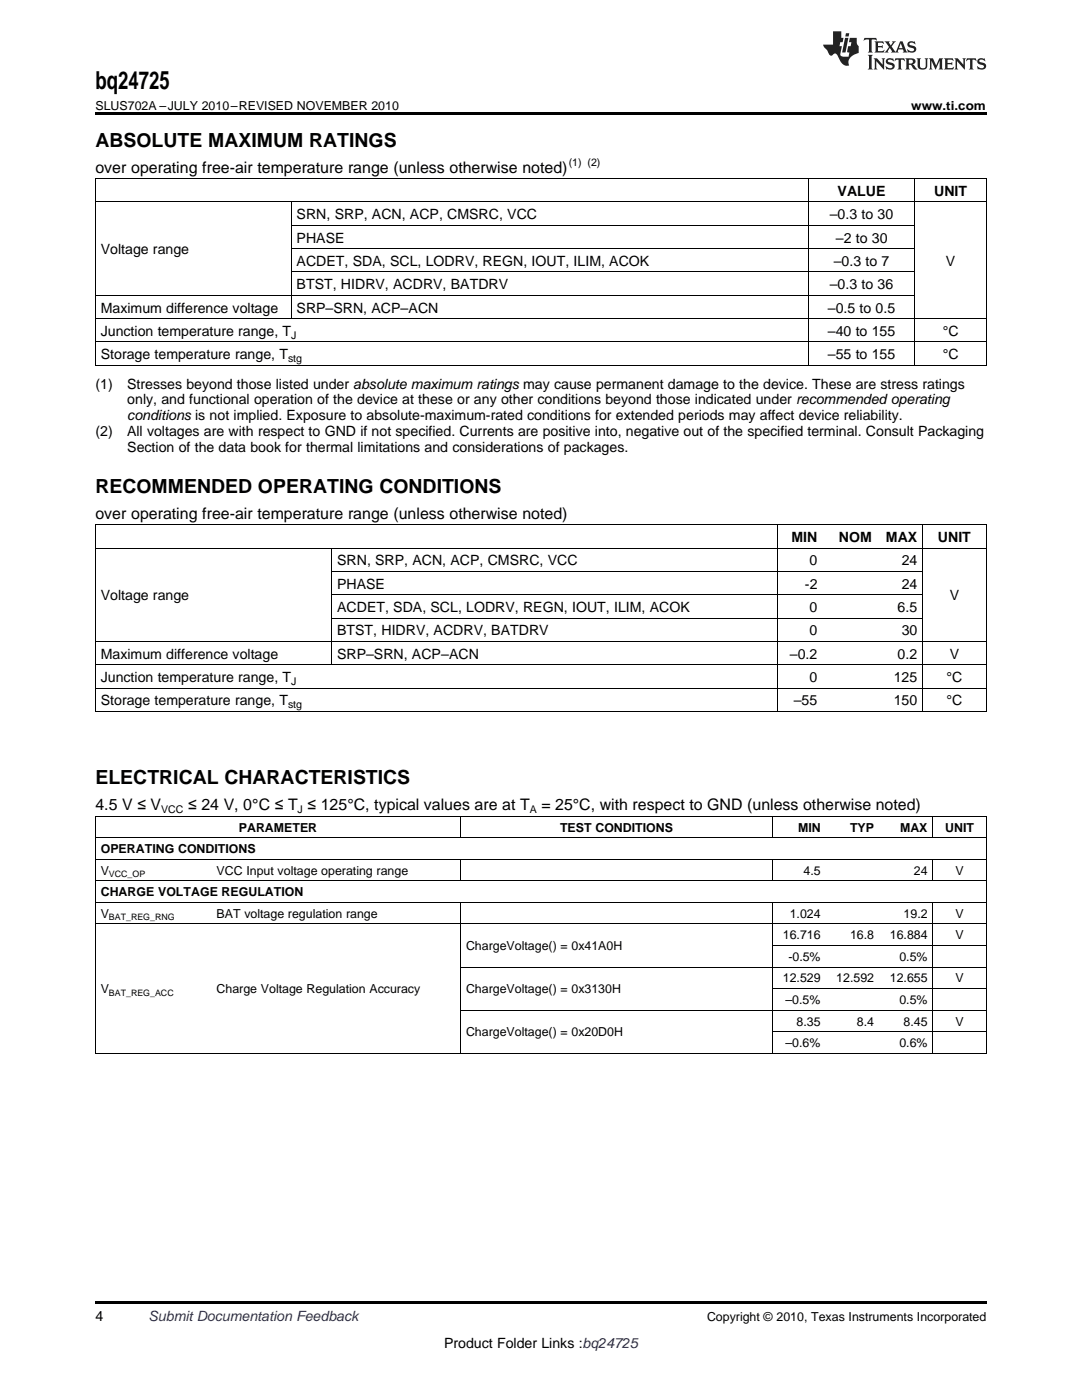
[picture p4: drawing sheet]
<svg xmlns="http://www.w3.org/2000/svg" width="216mm" height="279mm" viewBox="0 0 216 279" stroke-linecap="round" stroke-linejoin="round" font-family="sans-serif">
<defs><g id="words">
<text font-size="4.9" x="19" y="17.8">bq24725</text>
<g font-size="3.9">
<text x="19.1" y="29.3">ABSOLUTE MAXIMUM RATINGS</text>
<text x="19.1" y="98.4">RECOMMENDED OPERATING CONDITIONS</text>
<text x="19.1" y="156.5">ELECTRICAL CHARACTERISTICS</text>
</g>
<g font-size="3.2">
<text x="19.1" y="34.4">over operating free-air temperature range (unless otherwise noted)</text>
<text x="19.1" y="103.5">over operating free-air temperature range (unless otherwise noted)</text>
<text x="19.1" y="161.6">4.5 V ≤ V</text>
<text x="37.5" y="161.6">≤ 24 V, 0°C ≤ T ≤ 125°C, typical values are at T</text>
<text x="108" y="161.6">= 25°C, with respect to GND (unless otherwise noted)</text>
</g>
<g font-size="2.8">
<text x="167.1" y="39.1">VALUE</text>
<text x="186.4" y="39.1">UNIT</text>
<text x="59.2" y="43.7">SRN, SRP, ACN, ACP, CMSRC, VCC</text>
<text x="165.6" y="43.7">–0.3 to 30</text>
<text x="20.1" y="50.7">Voltage range</text>
<text x="59.2" y="48.4">PHASE</text>
<text x="59.2" y="53.1">ACDET, SDA, SCL, LODRV, REGN, IOUT, ILIM, ACOK</text>
<text x="166.4" y="53.1">–0.3 to 7</text>
<text x="166.8" y="48.4">–2 to 30</text>
<text x="188.7" y="53.1">V</text>
<text x="59.2" y="57.7">BTST, HIDRV, ACDRV, BATDRV</text>
<text x="165.6" y="57.7">–0.3 to 36</text>
<text x="20.1" y="62.4">Maximum difference voltage</text>
<text x="59.2" y="62.4">SRP–SRN, ACP–ACN</text>
<text x="165.2" y="62.4">–0.5 to 0.5</text>
<text x="20.1" y="67">Junction temperature range, T</text>
<text x="20.1" y="71.7">Storage temperature range, T</text>
<text x="165.2" y="67">–40 to 155</text>
<text x="165.2" y="71.7">–55 to 155</text>
<text x="188.1" y="67">°C</text>
<text x="188.1" y="71.7">°C</text>
<text x="19.1" y="77.5">(1)</text>
<text x="25.4" y="77.5">Stresses beyond those listed under absolute maximum ratings may cause permanent damage to the device. These are stress ratings</text>
<text x="25.4" y="80.7">only, and functional operation of the device at these or any other conditions beyond those indicated under recommended operating</text>
<text x="25.4" y="83.9">conditions is not implied. Exposure to absolute-maximum-rated conditions for extended periods may affect device reliability.</text>
<text x="19.1" y="87.1">(2)</text>
<text x="25.4" y="87.1">All voltages are with respect to GND if not specified. Currents are positive into, negative out of the specified terminal. Consult Packaging</text>
<text x="25.4" y="90.2">Section of the data book for thermal limitations and considerations of packages.</text>
<text x="67.3" y="112.8">SRN, SRP, ACN, ACP, CMSRC, VCC</text>
<text x="157.9" y="108.2">MIN</text>
<text x="161.5" y="112.8">0</text>
<text x="167.4" y="108.2">NOM</text>
<text x="176.8" y="108.2">MAX</text>
<text x="179.9" y="112.8">24</text>
<text x="187.1" y="108.2">UNIT</text>
<text x="20.1" y="119.8">Voltage range</text>
<text x="67.3" y="117.5">PHASE</text>
<text x="160.6" y="117.5">-2</text>
<text x="179.9" y="117.5">24</text>
<text x="189.5" y="119.8">V</text>
<text x="67.3" y="122.1">ACDET, SDA, SCL, LODRV, REGN, IOUT, ILIM, ACOK</text>
<text x="161.5" y="122.1">0</text>
<text x="179.1" y="122.1">6.5</text>
<text x="20.1" y="131.4">Maximum difference voltage</text>
<text x="67.3" y="126.8">BTST, HIDRV, ACDRV, BATDRV</text>
<text x="67.3" y="131.4">SRP–SRN, ACP–ACN</text>
<text x="157.6" y="131.4">–0.2</text>
<text x="161.5" y="126.8">0</text>
<text x="179.1" y="131.4">0.2</text>
<text x="179.9" y="126.8">30</text>
<text x="189.5" y="131.4">V</text>
<text x="20.1" y="136.1">Junction temperature range, T</text>
<text x="161.5" y="136.1">0</text>
<text x="178.3" y="136.1">125</text>
<text x="188.9" y="136.1">°C</text>
<text x="20.1" y="140.8">Storage temperature range, T</text>
<text x="158.4" y="140.8">–55</text>
<text x="178.3" y="140.8">150</text>
<text x="188.9" y="140.8">°C</text>
<text x="19.1" y="263.6">4</text>
<text x="88.6" y="269">Product Folder Links :bq24725</text>
</g>
<text font-size="2.8" fill="#0000c8" x="29.6" y="263.6">Submit Documentation Feedback</text>
<g font-size="2.5">
<text x="19" y="21.9">SLUS702A –JULY 2010–REVISED NOVEMBER 2010</text>
<text x="181.8" y="21.9">www.ti.com</text>
<text x="47.7" y="165.9">PARAMETER</text>
<text x="111.8" y="165.9">TEST CONDITIONS</text>
<text x="159.2" y="165.9">MIN</text>
<text x="169.6" y="165.9">TYP</text>
<text x="179.6" y="165.9">MAX</text>
<text x="188.6" y="165.9">UNIT</text>
<text x="20.1" y="170.3">OPERATING CONDITIONS</text>
<text x="20.1" y="174.6">V</text>
<text x="20.1" y="178.9">CHARGE VOLTAGE REGULATION</text>
<text x="43.2" y="174.6">VCC Input voltage operating range</text>
<text x="160.3" y="174.6">4.5</text>
<text x="182.4" y="174.6">24</text>
<text x="190.6" y="174.6">V</text>
<text x="20.1" y="183.2">V</text>
<text x="43.2" y="183.2">BAT voltage regulation range</text>
<text x="157.6" y="183.2">1.024</text>
<text x="180.3" y="183.2">19.2</text>
<text x="190.6" y="183.2">V</text>
<text x="93" y="189.6">ChargeVoltage() = 0x41A0H</text>
<text x="156.2" y="187.5">16.716</text>
<text x="157.3" y="191.8">-0.5%</text>
<text x="169.6" y="187.5">16.8</text>
<text x="177.6" y="187.5">16.884</text>
<text x="179.5" y="191.8">0.5%</text>
<text x="190.6" y="187.5">V</text>
<text x="156.2" y="196.1">12.529</text>
<text x="166.9" y="196.1">12.592</text>
<text x="177.6" y="196.1">12.655</text>
<text x="190.6" y="196.1">V</text>
<text x="20.1" y="198.2">V</text>
<text x="43.2" y="198.2">Charge Voltage Regulation Accuracy</text>
<text x="93" y="198.2">ChargeVoltage() = 0x3130H</text>
<text x="156.7" y="200.4">–0.5%</text>
<text x="179.5" y="200.4">0.5%</text>
<text x="93" y="206.8">ChargeVoltage() = 0x20D0H</text>
<text x="156.7" y="209">–0.6%</text>
<text x="159" y="204.7">8.35</text>
<text x="171" y="204.7">8.4</text>
<text x="179.5" y="209">0.6%</text>
<text x="180.3" y="204.7">8.45</text>
<text x="190.6" y="204.7">V</text>
<text x="141.1" y="263.6">Copyright © 2010, Texas Instruments Incorporated</text>
</g>
<g font-size="2.1">
<text x="113.5" y="33.2">(1) (2)</text>
<text x="58.1" y="67.6">J</text>
<text x="57.5" y="72.2">stg</text>
<text x="58.1" y="136.7">J</text>
<text x="57.5" y="141.3">stg</text>
<text x="32.2" y="162.3">VCC</text>
<text x="59.4" y="162.3">J</text>
<text x="105.7" y="162.3">A</text>
</g>
<g font-size="1.8">
<text x="21.7" y="175">VCC_OP</text>
<text x="21.7" y="183.7">BAT_REG_RNG</text>
<text x="21.7" y="198.7">BAT_REG_ACC</text>
</g>
</g></defs>
<path d="M19 22.5h177.8v.5h-177.8zM19 259.7h177.8v.5h-177.8z" fill="#000"/>
<g fill="none" stroke="#000" stroke-width=".2">
<path d="M19 35.6h177.8M19.1 35.7v37.3M161.2 35.7v37.3M182.5 35.7v37.3M196.8 35.7v37.3M19 58.9h163.6M19 40.3h177.8M58.1 40.4v23.2M58.1 54.3h124.5M58.1 49.6h124.5M58.1 45h124.5M19 72.9h177.8"/>
<path d="M19 68.2h177.8M19 63.6h177.8M19 109.4h177.8M19 104.7h177.8M19.1 104.8v37.2M66.2 109.4v23.3M66.2 118.7h117.9M66.2 114h117.9M155.1 104.8v37.2M184.1 104.8v37.2M196.8 104.8v37.2M19 137.3h177.8"/>
<path d="M19 132.7h177.8M19 128h177.8M66.2 123.3h117.9M19 142h177.8M19 175.8h177.8M19 171.5h177.8M19 167.2h177.8M19 162.9h177.8M19.1 162.9v47.4M91.9 162.9v4.3M91.9 171.5v4.3M154.1 162.9v4.3"/>
<path d="M154.1 171.5v4.3M186.1 162.9v4.3M186.1 171.5v4.3M196.8 162.9v47.4M19 184.4h177.8M19 180.1h177.8M91.9 180.1v30.2M91.9 193h104.9M154.1 180.1v30.2M154.2 197.3h42.6M154.2 188.7h42.6M186.1 180.1v30.2"/>
<path d="M19 210.2h177.8M91.9 201.6h104.9M154.2 205.9h42.6"/>
</g>
<g fill="#231f20">
<path d="M172.5 7.6l-.1 .5 .4-.2h.6v.1v2.1l-.2 .4h.9l-.2-.4v-2.1l.1-.1h.5l.5 .2-.2-.5zM174.5 8.3l.2 .3v1.5l-.2 .4h1.8l.2-.6a1.04 1.04 0 0 1-1.3 .2v-.7h.6l.3 .2v-.6l-.3 .2h-.6v-.6l.8-.1 .4 .3-.2-.5zM176.5 8.3l.9 1.1-.9 1.1h.8l-.2-.2 .4-.7 .5 .7-.2 .2h1.5l-.2-.2 .2-.4h.9l.1 .4-.2 .2h1l-.3-.3-.7-1.9h-.5l-.9 2-.8-1 .9-1h-.8l.1 .3-.4 .5-.3-.6 .1-.2zM179.7 8.6l.4 1h-.7zM181.3 8.4a.63 .63 0 0 0-.2 .7 .63 .63 0 0 0 .6 .4l.6 .2 .1 .2a.75 .75 0 0 1-.7 .4 .75 .75 0 0 1-.6-.5l.1 .7 .1-.1a1.11 1.11 0 0 0 1.5-.6 1.13 1.13 0 0 0-1.2-.8l-.1-.4a1.04 1.04 0 0 1 1.2 .2l-.2-.5-.2 .1-.4-.2zM173.2 10.9l.2 .4v2.2l-.2 .4h1l-.3-.4v-2.2l.3-.4zM174.3 11.6l.3 .4v1.5l-.3 .4h.8l-.2-.4v-1.3l1.5 1.7v-1.9l.2-.4h-.7l.2 .4v.9l-1.1-1.3zM177 11.8a.62 .62 0 0 0-.2 .7 .62 .62 0 0 0 .6 .4l.6 .1 .1 .3a.76 .76 0 0 1-.7 .3 .76 .76 0 0 1-.7-.4l.2 .7 .1-.1a1.11 1.11 0 0 0 1.5-.6 1.13 1.13 0 0 0-1.2-.8l-.1-.4a1.04 1.04 0 0 1 1.2 .2l-.2-.6-.2 .1-.5-.1zM178.7 11.6l-.2 .6a.61 .61 0 0 1 .8-.3v1.6l-.2 .4h.9l-.2-.4v-1.6a.63 .63 0 0 1 .7 .3l-.1-.6zM180.6 11.6l.3 .4v1.5l-.3 .4h1l-.2-.2-.1-.8 .6 .2a.76 .76 0 0 0 1.2 .7l-1-1a.58 .58 0 0 0 .6-.5 .58 .58 0 0 0-.5-.6zM181.4 11.9h.1a.45 .45 0 0 1 .5 .1 .45 .45 0 0 1 .1 .5l-.8 .2zM182.9 11.6l.2 .2a2.17 2.17 0 0 0 .3 1.9 .99 .99 0 0 0 1.6-.6v-1.1l.2-.4h-.7l.2 .2a1.92 1.92 0 0 1-.2 1.8 .6 .6 0 0 1-.9-.5v-1.1l.2-.4zM185.4 11.6l.2 .4v1.5l-.2 .4h.7l-.2-.4v-1.4l.8 1.8 .8-1.8v1.4l-.2 .4h.9l-.2-.4v-1.5l.2-.4h-.8l-.6 1.5-.6-1.5zM188.4 11.6l.2 .4v1.5l-.2 .4h1.8l.1-.6a1.04 1.04 0 0 1-1.2 .1v-.6h.5l.4 .2v-.6l-.4 .2h-.5v-.7h.8l.3 .3-.1-.6zM190.5 11.6l.2 .4v1.5l-.2 .4h.7l-.2-.4v-1.3l1.5 1.7v-1.9l.2-.4h-.7l.2 .4v.9l-1.1-1.3zM192.9 11.6l-.1 .6a.61 .61 0 0 1 .7-.3l.1 1.6-.3 .4h1l-.3-.4 .1-1.6a.63 .63 0 0 1 .7 .3l-.1-.6zM195.2 11.8a.62 .62 0 0 0-.2 .7 .62 .62 0 0 0 .6 .4l.6 .1 .1 .3a.76 .76 0 0 1-.7 .3 .76 .76 0 0 1-.6-.4l.1 .7 .1-.1a1.11 1.11 0 0 0 1.6-.6 1.13 1.13 0 0 0-1.3-.8l-.1-.4a1.04 1.04 0 0 1 1.2 .2l-.1-.6-.2 .1-.5-.1z"/>
<path d="M166.2 6.3v2.6h-1.9v.4l.8 .9a.91 .91 0 0 0 1 .8 .56 .56 0 0 1 .5-.3 .56 .56 0 0 1 .5 .3l.4 .8a1.53 1.53 0 0 0 1.9 1.2 1.54 1.54 0 0 1 1-2.1l.9-.3v-1.4a1.52 1.52 0 0 1-.4-1.6h-1.3l-.2 .8h.5l-.2 .8h-.5l-.1 1v.2l.4 .1-.2 .8a1.93 1.93 0 0 1-1.6-.3l.3-1.8h-.5l.2-.8h.4l.2-.8h-.4v-1.3zM168.6 7.6l-.6 2.9h.7l.6-2.9zM168.8 6.6l-.1 .7h.6l.2-.7z"/>
</g>
<use href="#words"/>
</svg>
